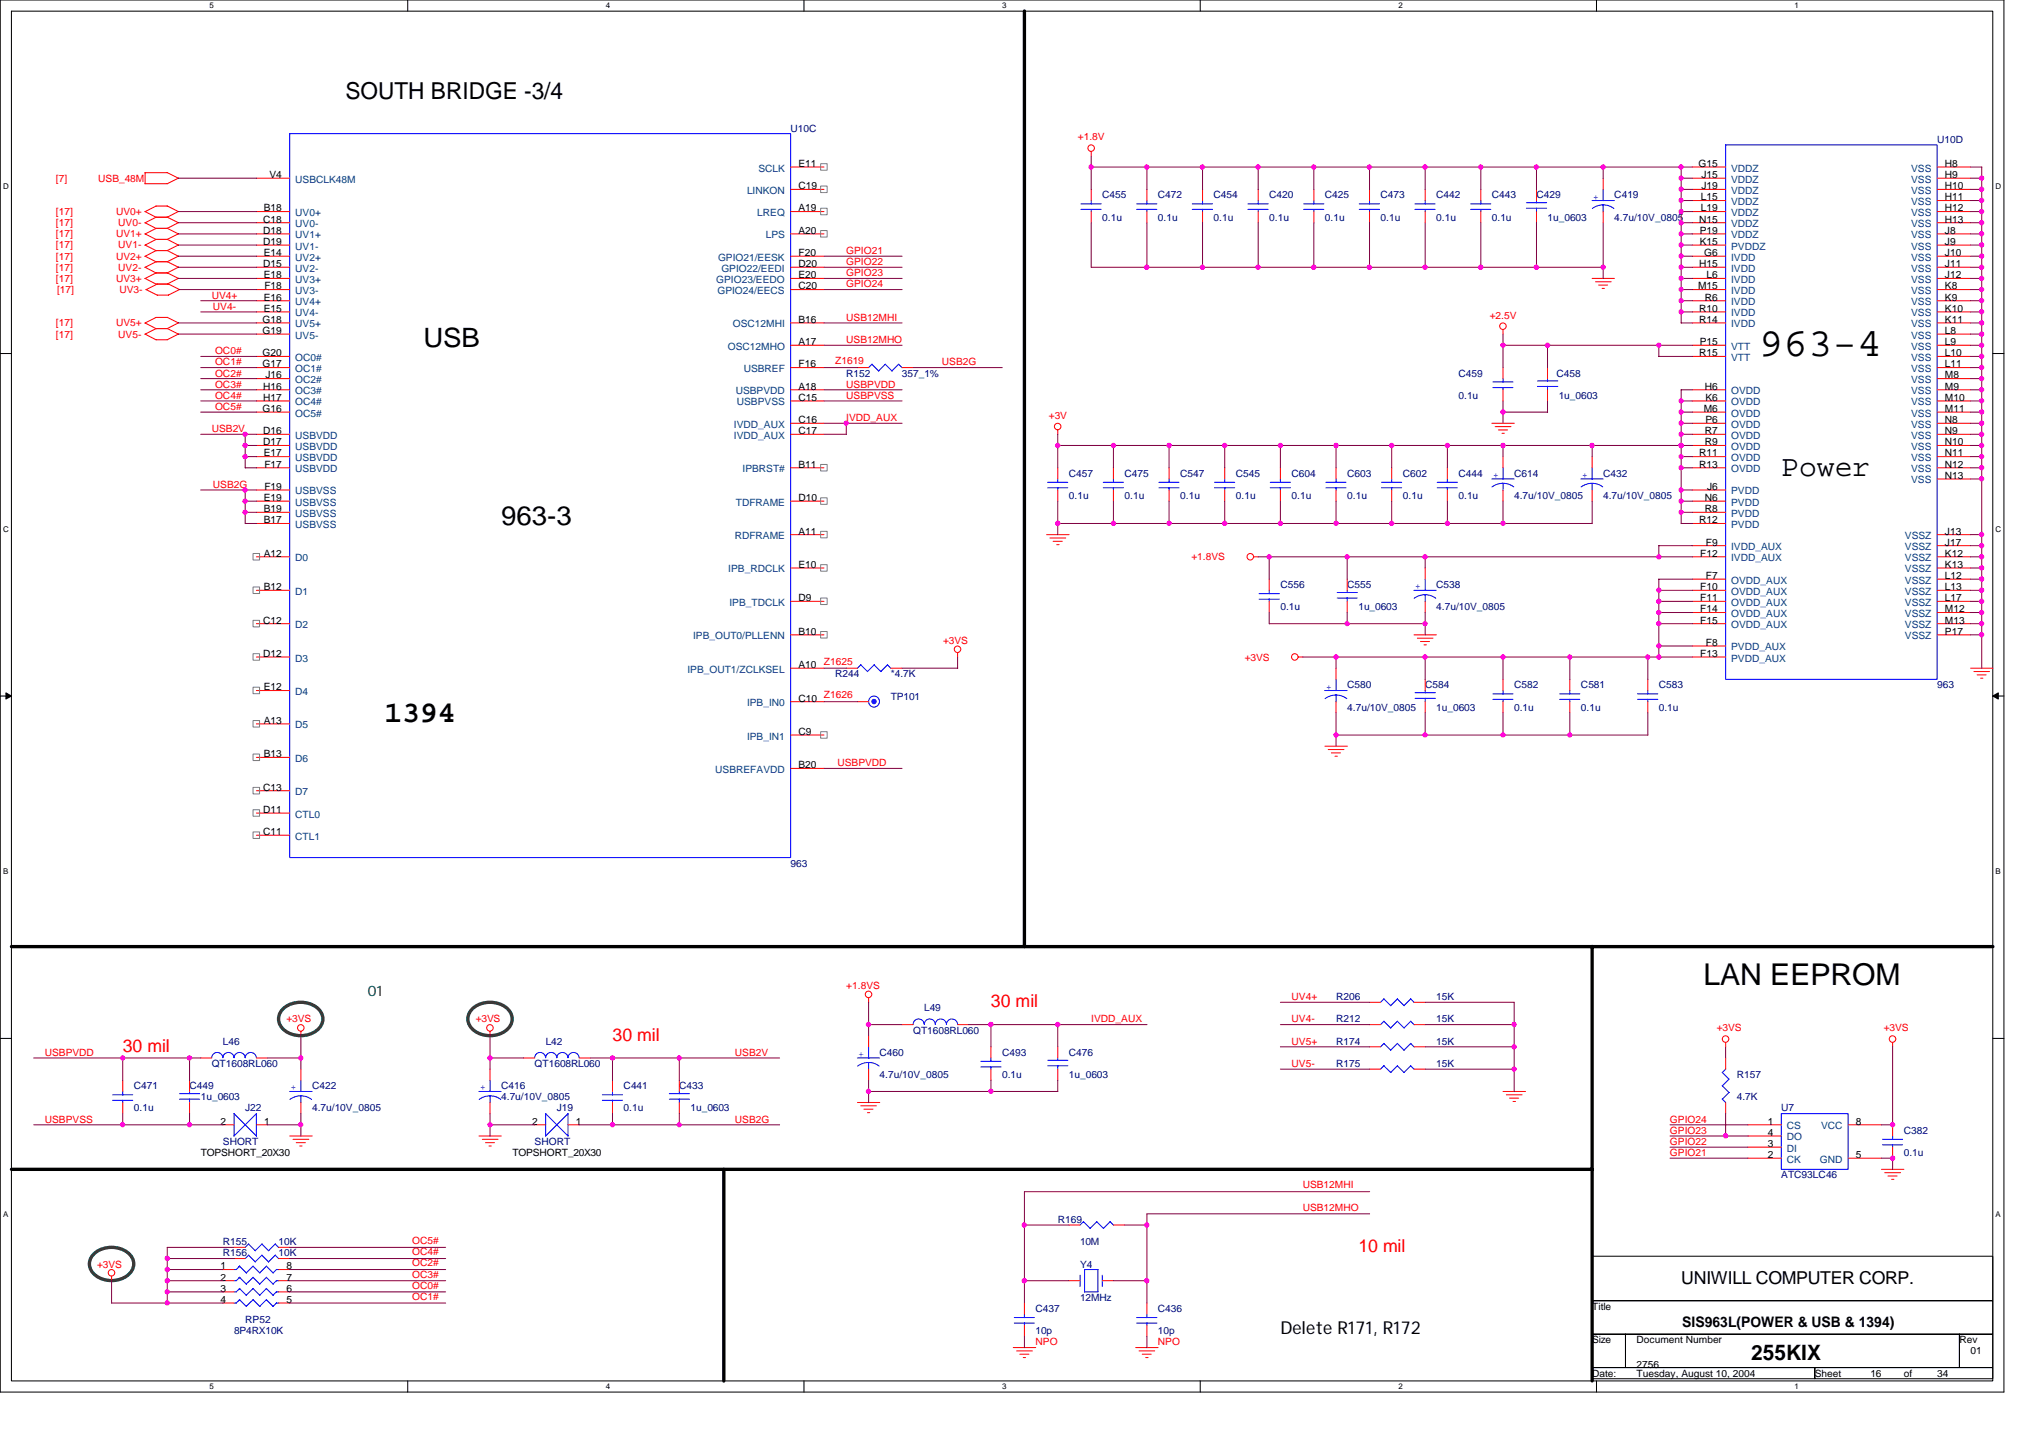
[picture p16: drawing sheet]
<svg xmlns="http://www.w3.org/2000/svg" width="297mm" height="210mm" viewBox="0 0 297 210" stroke-linecap="round" stroke-linejoin="round" font-family="sans-serif">
<defs><g id="words">
<text font-size="5.8" x="256.9" y="52">963-4</text>
<g font-size="4.4">
<text x="260.1" y="69.5">Power</text>
<text x="56.1" y="105.4">1394</text>
<text x="248.8" y="143.7">LAN EEPROM</text>
</g>
<g font-size="3.9">
<text x="61.8" y="50.6">USB</text>
<text x="73.2" y="76.6">963-3</text>
</g>
<text font-size="3.4" x="50.4" y="14.4">SOUTH BRIDGE -3/4</text>
<text font-size="3.1" x="255.8" y="198.6">255KIX</text>
<g font-size="2.6" fill="#f00">
<text x="144.7" y="147">30 mil</text>
<text x="17.9" y="153.5">30 mil</text>
<text x="89.4" y="151.9">30 mil</text>
<text x="198.4" y="182.8">10 mil</text>
</g>
<g font-size="2.6">
<text x="245.5" y="187.5">UNIWILL COMPUTER CORP.</text>
<text x="187" y="194.7">Delete R171, R172</text>
</g>
<text font-size="2.1" fill="#008000" x="53.7" y="145.4">01</text>
<text font-size="2.1" x="245.7" y="193.6">SIS963L(POWER &amp; USB &amp; 1394)</text>
<g font-size="1.5" fill="#000080">
<text x="115.5" y="19.2">U10C</text>
<text x="282.9" y="20.8">U10D</text>
<text x="161" y="29">C455</text>
<text x="169.1" y="29">C472</text>
<text x="177.2" y="29">C454</text>
<text x="185.4" y="29">C420</text>
<text x="193.5" y="29">C425</text>
<text x="201.6" y="29">C473</text>
<text x="209.7" y="29">C442</text>
<text x="217.9" y="29">C443</text>
<text x="224.4" y="29">C429</text>
<text x="235.8" y="29">C419</text>
<text x="161" y="32.2">0.1u</text>
<text x="169.1" y="32.2">0.1u</text>
<text x="177.2" y="32.2">0.1u</text>
<text x="185.4" y="32.2">0.1u</text>
<text x="193.5" y="32.2">0.1u</text>
<text x="201.6" y="32.2">0.1u</text>
<text x="209.7" y="32.2">0.1u</text>
<text x="217.9" y="32.2">0.1u</text>
<text x="226" y="32.2">1u_0603</text>
<text x="235.8" y="32.2">4.7u/10V_0805</text>
<text x="123.6" y="55">R152</text>
<text x="131.7" y="55">357_1%</text>
<text x="213" y="55">C459</text>
<text x="213" y="58.2">0.1u</text>
<text x="227.3" y="55">C458</text>
<text x="227.6" y="58.2">1u_0603</text>
<text x="156.1" y="69.6">C457</text>
<text x="164.2" y="69.6">C475</text>
<text x="172.4" y="69.6">C547</text>
<text x="180.5" y="69.6">C545</text>
<text x="188.6" y="69.6">C604</text>
<text x="196.7" y="69.6">C603</text>
<text x="204.9" y="69.6">C602</text>
<text x="213" y="69.6">C444</text>
<text x="221.1" y="69.6">C614</text>
<text x="234.1" y="69.6">C432</text>
<text x="156.1" y="72.8">0.1u</text>
<text x="164.2" y="72.8">0.1u</text>
<text x="172.4" y="72.8">0.1u</text>
<text x="180.5" y="72.8">0.1u</text>
<text x="188.6" y="72.8">0.1u</text>
<text x="196.7" y="72.8">0.1u</text>
<text x="204.9" y="72.8">0.1u</text>
<text x="213" y="72.8">0.1u</text>
<text x="221.1" y="72.8">4.7u/10V_0805</text>
<text x="234.1" y="72.8">4.7u/10V_0805</text>
<text x="187" y="85.9">C556</text>
<text x="187" y="89.1">0.1u</text>
<text x="196.7" y="85.9">C555</text>
<text x="198.4" y="89.1">1u_0603</text>
<text x="209.7" y="85.9">C538</text>
<text x="209.7" y="89.1">4.7u/10V_0805</text>
<text x="122" y="98.8">R244</text>
<text x="130.1" y="98.8">*4.7K</text>
<text x="196.7" y="100.5">C580</text>
<text x="208.1" y="100.5">C584</text>
<text x="221.1" y="100.5">C582</text>
<text x="230.9" y="100.5">C581</text>
<text x="242.2" y="100.5">C583</text>
<text x="282.9" y="100.5">963</text>
<text x="130.1" y="102.1">TP101</text>
<text x="196.7" y="103.7">4.7u/10V_0805</text>
<text x="209.7" y="103.7">1u_0603</text>
<text x="221.1" y="103.7">0.1u</text>
<text x="230.9" y="103.7">0.1u</text>
<text x="242.2" y="103.7">0.1u</text>
<text x="115.5" y="126.5">963</text>
<text x="135" y="147.6">L49</text>
<text x="195.1" y="146">R206</text>
<text x="195.1" y="149.2">R212</text>
<text x="209.7" y="146">15K</text>
<text x="209.7" y="149.2">15K</text>
<text x="30.9" y="155.7">QT1608RL060</text>
<text x="32.6" y="152.5">L46</text>
<text x="78.1" y="155.7">QT1608RL060</text>
<text x="79.7" y="152.5">L42</text>
<text x="128.5" y="154.1">C460</text>
<text x="133.3" y="150.9">QT1608RL060</text>
<text x="146.3" y="154.1">C493</text>
<text x="156.1" y="154.1">C476</text>
<text x="195.1" y="155.7">R175</text>
<text x="195.1" y="152.5">R174</text>
<text x="209.7" y="155.7">15K</text>
<text x="209.7" y="152.5">15K</text>
<text x="19.6" y="159">C471</text>
<text x="27.7" y="159">C449</text>
<text x="29.3" y="160.6">1u_0603</text>
<text x="45.6" y="159">C422</text>
<text x="73.2" y="159">C416</text>
<text x="73.2" y="160.6">4.7u/10V_0805</text>
<text x="91.1" y="159">C441</text>
<text x="99.2" y="159">C433</text>
<text x="128.5" y="157.4">4.7u/10V_0805</text>
<text x="146.3" y="157.4">0.1u</text>
<text x="156.1" y="157.4">1u_0603</text>
<text x="253.6" y="157.4">R157</text>
<text x="253.6" y="160.6">4.7K</text>
<text x="19.6" y="162.2">0.1u</text>
<text x="32.6" y="167.1">SHORT</text>
<text x="35.8" y="162.2">J22</text>
<text x="45.6" y="162.2">4.7u/10V_0805</text>
<text x="78.1" y="167.1">SHORT</text>
<text x="81.3" y="162.2">J19</text>
<text x="91.1" y="162.2">0.1u</text>
<text x="100.8" y="162.2">1u_0603</text>
<text x="260.1" y="162.2">U7</text>
<text x="278" y="165.5">C382</text>
<text x="260.1" y="172">ATC93LC46</text>
<text x="278" y="168.8">0.1u</text>
<text x="154.5" y="178.5">R169</text>
<text x="32.6" y="181.8">R155</text>
<text x="32.6" y="183.4">R156</text>
<text x="40.7" y="181.8">10K</text>
<text x="40.7" y="183.4">10K</text>
<text x="157.7" y="181.8">10M</text>
<text x="157.7" y="185">Y4</text>
<text x="151.2" y="191.5">C437</text>
<text x="157.7" y="189.9">12MHz</text>
<text x="169.1" y="191.5">C436</text>
<text x="34.2" y="194.8">8P4RX10K</text>
<text x="35.8" y="193.1">RP52</text>
<text x="151.2" y="194.8">10p</text>
<text x="169.1" y="194.8">10p</text>
</g>
<g font-size="1.5" fill="#f00">
<text x="157.4" y="20.5">+1.8V</text>
<text x="8.2" y="26.5">[7]</text>
<text x="14.3" y="26.5">USB_48M</text>
<text x="8.2" y="33">[17]</text>
<text x="8.2" y="31.4">[17]</text>
<text x="8.2" y="34.6">[17]</text>
<text x="17" y="31.4">UV0+</text>
<text x="17" y="34.6">UV1+</text>
<text x="17.3" y="33">UV0-</text>
<text x="8.2" y="39.5">[17]</text>
<text x="8.2" y="36.3">[17]</text>
<text x="8.2" y="41.1">[17]</text>
<text x="8.2" y="37.9">[17]</text>
<text x="17" y="41.1">UV3+</text>
<text x="17" y="37.9">UV2+</text>
<text x="17.3" y="39.5">UV2-</text>
<text x="17.3" y="36.3">UV1-</text>
<text x="123.6" y="40.3">GPIO23</text>
<text x="123.6" y="42">GPIO24</text>
<text x="123.6" y="38.7">GPIO22</text>
<text x="123.6" y="37.1">GPIO21</text>
<text x="8.2" y="47.6">[17]</text>
<text x="8.3" y="42.8">[17]</text>
<text x="17" y="47.6">UV5+</text>
<text x="17.4" y="42.8">UV3-</text>
<text x="30.9" y="43.6">UV4+</text>
<text x="31.1" y="45.2">UV4-</text>
<text x="123.6" y="46.8">USB12MHI</text>
<text x="217.5" y="46.5">+2.5V</text>
<text x="8.2" y="49.3">[17]</text>
<text x="17.3" y="49.3">UV5-</text>
<text x="31.4" y="53.3">OC1#</text>
<text x="31.4" y="51.7">OC0#</text>
<text x="122" y="53.2">Z1619</text>
<text x="123.6" y="50.1">USB12MHO</text>
<text x="137.6" y="53.3">USB2G</text>
<text x="31.4" y="59.8">OC5#</text>
<text x="31.4" y="55">OC2#</text>
<text x="31.4" y="56.6">OC3#</text>
<text x="31.4" y="58.2">OC4#</text>
<text x="123.6" y="58.2">USBPVSS</text>
<text x="123.6" y="56.6">USBPVDD</text>
<text x="30.9" y="63.1">USB2V</text>
<text x="123.6" y="61.5">IVDD_AUX</text>
<text x="153.2" y="61.1">+3V</text>
<text x="31.1" y="71.2">USB2G</text>
<text x="174" y="81.8">+1.8VS</text>
<text x="137.7" y="94">+3VS</text>
<text x="120.3" y="101.9">Z1626</text>
<text x="120.3" y="97.1">Z1625</text>
<text x="181.8" y="96.4">+3VS</text>
<text x="122.3" y="111.9">USBPVDD</text>
<text x="41.8" y="149.2">+3VS</text>
<text x="69.5" y="149.2">+3VS</text>
<text x="123.6" y="144.4">+1.8VS</text>
<text x="159.4" y="149.2">IVDD_AUX</text>
<text x="188.6" y="146">UV4+</text>
<text x="188.6" y="149.2">UV4-</text>
<text x="6.5" y="154.1">USBPVDD</text>
<text x="107.3" y="154.1">USB2V</text>
<text x="188.6" y="152.5">UV5+</text>
<text x="188.6" y="155.7">UV5-</text>
<text x="250.7" y="150.5">+3VS</text>
<text x="275.1" y="150.5">+3VS</text>
<text x="6.5" y="163.9">USBPVSS</text>
<text x="107.3" y="163.9">USB2G</text>
<text x="243.9" y="165.5">GPIO23</text>
<text x="243.9" y="163.9">GPIO24</text>
<text x="243.9" y="167.1">GPIO22</text>
<text x="190.2" y="173.5">USB12MHI</text>
<text x="243.9" y="168.8">GPIO21</text>
<text x="190.2" y="176.7">USB12MHO</text>
<text x="14.2" y="185">+3VS</text>
<text x="60.2" y="183.2">OC4#</text>
<text x="60.2" y="184.8">OC2#</text>
<text x="60.2" y="181.6">OC5#</text>
<text x="60.2" y="188.1">OC0#</text>
<text x="60.2" y="189.7">OC1#</text>
<text x="60.2" y="186.5">OC3#</text>
<text x="151.2" y="196.4">NPO</text>
<text x="169.1" y="196.4">NPO</text>
</g>
<g font-size="1.5">
<text x="39.3" y="26">V4</text>
<text x="116.6" y="24.4">E11</text>
<text x="116.6" y="27.6">C19</text>
<text x="248" y="24.4">G15</text>
<text x="248.4" y="29.3">L15</text>
<text x="248.5" y="26">J15</text>
<text x="248.5" y="27.6">J19</text>
<text x="284" y="24.4">H8</text>
<text x="284" y="26">H9</text>
<text x="284" y="27.6">H10</text>
<text x="284" y="29.3">H11</text>
<text x="38.4" y="32.5">C18</text>
<text x="38.4" y="34.1">D18</text>
<text x="38.4" y="35.8">D19</text>
<text x="38.5" y="30.9">B18</text>
<text x="116.6" y="30.9">A19</text>
<text x="116.6" y="34.1">A20</text>
<text x="248.1" y="32.5">N15</text>
<text x="248.2" y="35.8">K15</text>
<text x="248.2" y="34.1">P19</text>
<text x="248.4" y="30.9">L19</text>
<text x="284" y="30.9">H12</text>
<text x="284" y="32.5">H13</text>
<text x="284" y="34.1">J8</text>
<text x="284" y="35.8">J9</text>
<text x="38.4" y="39">D15</text>
<text x="38.5" y="37.4">E14</text>
<text x="38.5" y="40.6">E18</text>
<text x="116.6" y="37.4">F20</text>
<text x="116.6" y="39">D20</text>
<text x="116.6" y="40.6">E20</text>
<text x="248.1" y="39">H15</text>
<text x="248.9" y="37.4">G6</text>
<text x="249.2" y="40.6">L6</text>
<text x="284" y="37.4">J10</text>
<text x="284" y="39">J11</text>
<text x="284" y="40.6">J12</text>
<text x="38.4" y="47.1">G18</text>
<text x="38.5" y="43.9">E16</text>
<text x="38.5" y="45.5">E15</text>
<text x="38.6" y="42.2">F18</text>
<text x="116.6" y="42.2">C20</text>
<text x="116.6" y="47.1">B16</text>
<text x="248" y="42.2">M15</text>
<text x="248.1" y="45.5">R10</text>
<text x="248.1" y="47.1">R14</text>
<text x="249" y="43.9">R6</text>
<text x="284" y="42.2">K8</text>
<text x="284" y="43.9">K9</text>
<text x="284" y="45.5">K10</text>
<text x="284" y="47.1">K11</text>
<text x="38.4" y="48.7">G19</text>
<text x="38.4" y="52">G20</text>
<text x="38.4" y="53.6">G17</text>
<text x="116.6" y="50.4">A17</text>
<text x="116.6" y="53.6">F16</text>
<text x="248.1" y="52">R15</text>
<text x="248.2" y="50.4">P15</text>
<text x="284" y="48.7">L8</text>
<text x="284" y="50.4">L9</text>
<text x="284" y="52">L10</text>
<text x="284" y="53.6">L11</text>
<text x="38.4" y="56.9">H16</text>
<text x="38.4" y="58.5">H17</text>
<text x="38.8" y="55.2">J16</text>
<text x="116.6" y="56.9">A18</text>
<text x="116.6" y="58.5">C15</text>
<text x="249" y="56.9">H6</text>
<text x="249" y="58.5">K6</text>
<text x="284" y="55.2">M8</text>
<text x="284" y="56.9">M9</text>
<text x="284" y="58.5">M10</text>
<text x="38.4" y="60.1">G16</text>
<text x="38.4" y="63.4">D16</text>
<text x="38.4" y="65">D17</text>
<text x="116.6" y="61.8">C16</text>
<text x="116.6" y="63.4">C17</text>
<text x="248.8" y="60.1">M6</text>
<text x="249" y="63.4">R7</text>
<text x="249" y="65">R9</text>
<text x="249" y="61.8">P6</text>
<text x="284" y="60.1">M11</text>
<text x="284" y="61.8">N8</text>
<text x="284" y="63.4">N9</text>
<text x="284" y="65">N10</text>
<text x="38.5" y="66.6">E17</text>
<text x="38.6" y="68.3">F17</text>
<text x="38.6" y="71.5">F19</text>
<text x="116.6" y="68.3">B11</text>
<text x="248.1" y="66.6">R11</text>
<text x="248.1" y="68.3">R13</text>
<text x="249.3" y="71.5">J6</text>
<text x="284" y="66.6">N11</text>
<text x="284" y="68.3">N12</text>
<text x="284" y="69.9">N13</text>
<text x="38.5" y="73.1">E19</text>
<text x="38.5" y="74.8">B19</text>
<text x="38.5" y="76.4">B17</text>
<text x="116.6" y="73.1">D10</text>
<text x="248.1" y="76.4">R12</text>
<text x="249" y="73.1">N6</text>
<text x="249" y="74.8">R8</text>
<text x="38.5" y="81.3">A12</text>
<text x="116.6" y="78">A11</text>
<text x="116.6" y="82.9">E10</text>
<text x="248.3" y="81.3">F12</text>
<text x="249.1" y="79.6">F9</text>
<text x="284" y="79.6">J17</text>
<text x="284" y="78">J13</text>
<text x="284" y="81.3">K12</text>
<text x="284" y="82.9">K13</text>
<text x="38.5" y="86.1">B12</text>
<text x="116.6" y="87.8">D9</text>
<text x="248.3" y="86.1">F10</text>
<text x="248.3" y="87.8">F11</text>
<text x="248.3" y="89.4">F14</text>
<text x="249.1" y="84.5">F7</text>
<text x="284" y="87.8">L17</text>
<text x="284" y="84.5">L12</text>
<text x="284" y="86.1">L13</text>
<text x="284" y="89.4">M12</text>
<text x="38.4" y="91">C12</text>
<text x="38.4" y="95.9">D12</text>
<text x="116.6" y="92.6">B10</text>
<text x="248.3" y="91">F15</text>
<text x="248.3" y="95.9">F13</text>
<text x="249.1" y="94.3">F8</text>
<text x="284" y="92.6">P17</text>
<text x="284" y="91">M13</text>
<text x="38.5" y="100.8">E12</text>
<text x="116.6" y="97.5">A10</text>
<text x="38.5" y="105.6">A13</text>
<text x="116.6" y="107.3">C9</text>
<text x="116.6" y="102.4">C10</text>
<text x="38.5" y="110.5">B13</text>
<text x="116.6" y="112.1">B20</text>
<text x="38.4" y="118.7">D11</text>
<text x="38.4" y="115.4">C13</text>
<text x="38.4" y="121.9">C11</text>
<text x="32.2" y="164.2">2</text>
<text x="38.6" y="164.2">1</text>
<text x="77.7" y="164.2">2</text>
<text x="84.1" y="164.2">1</text>
<text x="258.2" y="167.4">3</text>
<text x="258.2" y="164.2">1</text>
<text x="258.2" y="165.8">4</text>
<text x="271" y="164.2">8</text>
<text x="29.3" y="168.8">TOPSHORT_20X30</text>
<text x="74.8" y="168.8">TOPSHORT_20X30</text>
<text x="258.2" y="169">2</text>
<text x="271" y="169">5</text>
<text x="32.2" y="185.3">1</text>
<text x="41.8" y="185.3">8</text>
<text x="32.2" y="186.9">2</text>
<text x="32.2" y="188.6">3</text>
<text x="32.2" y="190.2">4</text>
<text x="41.8" y="190.2">5</text>
<text x="41.8" y="188.6">6</text>
<text x="41.8" y="186.9">7</text>
<text x="232.5" y="191.2">Title</text>
<text x="232.5" y="196.1">Size</text>
<text x="239" y="196.1">Document Number</text>
<text x="286.1" y="196.1">Rev</text>
<text x="287.8" y="197.7">01</text>
<text x="232.5" y="200.9">Date:</text>
<text x="239" y="199.6">2756</text>
<text x="239" y="200.9">Tuesday, August 10, 2004</text>
<text x="265" y="200.9">Sheet</text>
<text x="273.2" y="200.9">16</text>
<text x="278" y="200.9">of</text>
<text x="282.9" y="200.9">34</text>
</g>
<g font-size="1.5" fill="#004080">
<text x="43.1" y="26.7">USBCLK48M</text>
<text x="109.1" y="28.3">LINKON</text>
<text x="110.8" y="25">SCLK</text>
<text x="252.8" y="25">VDDZ</text>
<text x="252.8" y="26.7">VDDZ</text>
<text x="252.8" y="29.9">VDDZ</text>
<text x="252.8" y="28.3">VDDZ</text>
<text x="279.1" y="25">VSS</text>
<text x="279.1" y="26.7">VSS</text>
<text x="279.1" y="28.3">VSS</text>
<text x="279.1" y="29.9">VSS</text>
<text x="43.1" y="31.5">UV0+</text>
<text x="43.1" y="33.2">UV0-</text>
<text x="43.1" y="34.8">UV1+</text>
<text x="110.6" y="31.5">LREQ</text>
<text x="111.8" y="34.8">LPS</text>
<text x="252.8" y="33.2">VDDZ</text>
<text x="252.8" y="31.5">VDDZ</text>
<text x="252.8" y="34.8">VDDZ</text>
<text x="279.1" y="31.5">VSS</text>
<text x="279.1" y="33.2">VSS</text>
<text x="279.1" y="34.8">VSS</text>
<text x="43.1" y="36.4">UV1-</text>
<text x="43.1" y="38.1">UV2+</text>
<text x="43.1" y="39.7">UV2-</text>
<text x="43.1" y="41.3">UV3+</text>
<text x="104.6" y="41.3">GPIO23/EEDO</text>
<text x="104.9" y="38.1">GPIO21/EESK</text>
<text x="105.3" y="39.7">GPIO22/EEDI</text>
<text x="252.8" y="36.4">PVDDZ</text>
<text x="252.8" y="38.1">IVDD</text>
<text x="252.8" y="39.7">IVDD</text>
<text x="252.8" y="41.3">IVDD</text>
<text x="279.1" y="36.4">VSS</text>
<text x="279.1" y="38.1">VSS</text>
<text x="279.1" y="39.7">VSS</text>
<text x="279.1" y="41.3">VSS</text>
<text x="43.1" y="42.9">UV3-</text>
<text x="43.1" y="44.6">UV4+</text>
<text x="43.1" y="46.2">UV4-</text>
<text x="43.1" y="47.8">UV5+</text>
<text x="104.8" y="42.9">GPIO24/EECS</text>
<text x="107" y="47.8">OSC12MHI</text>
<text x="252.8" y="42.9">IVDD</text>
<text x="252.8" y="44.6">IVDD</text>
<text x="252.8" y="46.2">IVDD</text>
<text x="252.8" y="47.8">IVDD</text>
<text x="279.1" y="42.9">VSS</text>
<text x="279.1" y="44.6">VSS</text>
<text x="279.1" y="46.2">VSS</text>
<text x="279.1" y="47.8">VSS</text>
<text x="43.1" y="49.4">UV5-</text>
<text x="43.1" y="52.7">OC0#</text>
<text x="106.3" y="51.1">OSC12MHO</text>
<text x="252.8" y="51.1">VTT</text>
<text x="252.8" y="52.7">VTT</text>
<text x="279.1" y="49.4">VSS</text>
<text x="279.1" y="51.1">VSS</text>
<text x="279.1" y="52.7">VSS</text>
<text x="43.1" y="54.3">OC1#</text>
<text x="43.1" y="55.9">OC2#</text>
<text x="43.1" y="57.6">OC3#</text>
<text x="43.1" y="59.2">OC4#</text>
<text x="107.4" y="57.6">USBPVDD</text>
<text x="107.6" y="59.2">USBPVSS</text>
<text x="108.6" y="54.3">USBREF</text>
<text x="252.8" y="57.6">OVDD</text>
<text x="252.8" y="59.2">OVDD</text>
<text x="279.1" y="54.3">VSS</text>
<text x="279.1" y="55.9">VSS</text>
<text x="279.1" y="57.5">VSS</text>
<text x="279.1" y="59.2">VSS</text>
<text x="43.1" y="60.8">OC5#</text>
<text x="43.1" y="64">USBVDD</text>
<text x="43.1" y="65.7">USBVDD</text>
<text x="107.2" y="62.4">IVDD_AUX</text>
<text x="107.2" y="64">IVDD_AUX</text>
<text x="252.8" y="60.8">OVDD</text>
<text x="252.8" y="62.4">OVDD</text>
<text x="252.8" y="64">OVDD</text>
<text x="252.8" y="65.7">OVDD</text>
<text x="279.1" y="60.8">VSS</text>
<text x="279.1" y="62.4">VSS</text>
<text x="279.1" y="64">VSS</text>
<text x="279.1" y="65.7">VSS</text>
<text x="43.1" y="67.3">USBVDD</text>
<text x="43.1" y="68.9">USBVDD</text>
<text x="108.4" y="68.9">IPBRST#</text>
<text x="252.8" y="67.3">OVDD</text>
<text x="252.8" y="68.9">OVDD</text>
<text x="279.1" y="67.3">VSS</text>
<text x="279.1" y="68.9">VSS</text>
<text x="279.1" y="70.6">VSS</text>
<text x="43.1" y="72.2">USBVSS</text>
<text x="43.1" y="73.8">USBVSS</text>
<text x="43.1" y="75.4">USBVSS</text>
<text x="43.1" y="77.1">USBVSS</text>
<text x="107.5" y="73.8">TDFRAME</text>
<text x="252.8" y="72.2">PVDD</text>
<text x="252.8" y="73.8">PVDD</text>
<text x="252.8" y="75.4">PVDD</text>
<text x="252.8" y="77.1">PVDD</text>
<text x="43.1" y="81.9">D0</text>
<text x="106.4" y="83.6">IPB_RDCLK</text>
<text x="107.3" y="78.7">RDFRAME</text>
<text x="252.8" y="80.3">IVDD_AUX</text>
<text x="252.8" y="81.9">IVDD_AUX</text>
<text x="278.2" y="80.3">VSSZ</text>
<text x="278.2" y="78.7">VSSZ</text>
<text x="278.2" y="81.9">VSSZ</text>
<text x="278.2" y="83.6">VSSZ</text>
<text x="43.1" y="86.8">D1</text>
<text x="106.5" y="88.4">IPB_TDCLK</text>
<text x="252.8" y="85.2">OVDD_AUX</text>
<text x="252.8" y="86.8">OVDD_AUX</text>
<text x="252.8" y="88.4">OVDD_AUX</text>
<text x="278.2" y="88.4">VSSZ</text>
<text x="278.2" y="85.2">VSSZ</text>
<text x="278.2" y="86.8">VSSZ</text>
<text x="43.1" y="91.7">D2</text>
<text x="101.2" y="93.3">IPB_OUT0/PLLENN</text>
<text x="252.8" y="90.1">OVDD_AUX</text>
<text x="252.8" y="91.7">OVDD_AUX</text>
<text x="252.8" y="95">PVDD_AUX</text>
<text x="278.2" y="93.3">VSSZ</text>
<text x="278.2" y="90.1">VSSZ</text>
<text x="278.2" y="91.7">VSSZ</text>
<text x="43.1" y="96.6">D3</text>
<text x="43.1" y="101.5">D4</text>
<text x="100.4" y="98.2">IPB_OUT1/ZCLKSEL</text>
<text x="252.8" y="96.6">PVDD_AUX</text>
<text x="43.1" y="106.3">D5</text>
<text x="109.1" y="107.9">IPB_IN1</text>
<text x="109.1" y="103.1">IPB_IN0</text>
<text x="43.1" y="111.2">D6</text>
<text x="104.5" y="112.8">USBREFAVDD</text>
<text x="43.1" y="119.3">CTL0</text>
<text x="43.1" y="116.1">D7</text>
<text x="43.1" y="122.6">CTL1</text>
<text x="260.9" y="164.8">CS</text>
<text x="260.9" y="166.5">DO</text>
<text x="265.9" y="164.8">VCC</text>
<text x="260.9" y="168.1">DI</text>
<text x="260.9" y="169.7">CK</text>
<text x="265.8" y="169.7">GND</text>
</g>
<g font-size="1.5" fill="#00f">
<text x="232.7" y="29.1">+</text>
<text x="218" y="69.8">+</text>
<text x="231" y="69.8">+</text>
<text x="206.6" y="86">+</text>
<text x="193.7" y="100.6">+</text>
<text x="125.4" y="154.3">+</text>
<text x="42.5" y="159.2">+</text>
<text x="70.1" y="159.2">+</text>
</g>
<g font-size="1.2">
<text x="30.6" y="1.2">5</text>
<text x="88.5" y="1.2">4</text>
<text x="146.3" y="1.2">3</text>
<text x="204.2" y="1.2">2</text>
<text x="262.1" y="1.2">1</text>
<text x=".5" y="27.6">D</text>
<text x="291.4" y="27.6">D</text>
<text x=".5" y="77.6">C</text>
<text x="291.4" y="77.6">C</text>
<text x=".5" y="127.6">B</text>
<text x="291.4" y="127.6">B</text>
<text x=".5" y="177.6">A</text>
<text x="291.4" y="177.6">A</text>
<text x="30.6" y="202.8">5</text>
<text x="88.5" y="202.8">4</text>
<text x="146.3" y="202.8">3</text>
<text x="204.2" y="202.8">2</text>
<text x="262.1" y="202.8">1</text>
</g>
</g></defs>
<path d="M0 0h292.6v203.2h-292.6zM1.7 1.6h289.3v200h-289.3z" fill="none" stroke="#000" stroke-width=".15"/>
<g fill="#fff">
<path d="M30.6 .2h.6v1.3h-.6z"/>
<path d="M30.6 201.8h.6v1.3h-.6z"/>
</g>
<path d="M59.5 0v1.6M59.5 201.6v1.6" fill="none" stroke="#000" stroke-width=".15"/>
<g fill="#fff">
<path d="M88.5 .2h.6v1.3h-.6z"/>
<path d="M88.5 201.8h.6v1.3h-.6z"/>
</g>
<path d="M117.4 0v1.6M117.4 201.6v1.6" fill="none" stroke="#000" stroke-width=".15"/>
<g fill="#fff">
<path d="M146.3 .2h.7v1.3h-.7z"/>
<path d="M146.3 201.8h.7v1.3h-.7z"/>
</g>
<path d="M175.3 0v1.6M175.3 201.6v1.6" fill="none" stroke="#000" stroke-width=".15"/>
<g fill="#fff">
<path d="M204.2 .2h.6v1.3h-.6z"/>
<path d="M204.2 201.8h.6v1.3h-.6z"/>
</g>
<path d="M233.1 0v1.6M233.1 201.6v1.6" fill="none" stroke="#000" stroke-width=".15"/>
<g fill="#fff">
<path d="M262.1 .2h.6v1.3h-.6z"/>
<path d="M262.1 201.8h.6v1.3h-.6z"/>
<path d="M.5 26.6h.8v1.3h-.8z"/>
<path d="M291.4 26.6h.9v1.3h-.9z"/>
<path d="M.5 76.6h.8v1.3h-.8z"/>
<path d="M291.4 76.6h.9v1.3h-.9z"/>
</g>
<path d="M0 51.6h1.7M291 51.6h1.6" fill="none" stroke="#000" stroke-width=".15"/>
<g fill="#fff">
<path d="M.5 126.6h.7v1.3h-.7z"/>
<path d="M291.4 126.6h.8v1.3h-.8z"/>
</g>
<path d="M0 101.6h1.7M291 101.6h1.6" fill="none" stroke="#000" stroke-width=".15"/>
<path d="M.9 101.1l.8 .5-.8 .4zM291 101.6l.8-.5v.9z" fill="#000" stroke="#000" stroke-width=".15"/>
<g fill="#fff">
<path d="M.5 176.6h.7v1.2h-.7z"/>
<path d="M291.4 176.6h.8v1.2h-.8z"/>
</g>
<path d="M0 151.6h1.7M291 151.6h1.6M232.5 183.4h58.5v6.5h-58.5zM232.5 189.9h58.5v4.9h-58.5zM232.5 194.8h4.9v4.8h-4.9zM232.5 199.6h32.5v1.7h-32.5zM237.4 194.8h48.7v4.8h-48.7zM265 199.6h26v1.7h-26zM286.1 194.8h4.9v4.8h-4.9z" fill="none" stroke="#000" stroke-width=".15"/>
<path d="M149.6 1.6v136.6M1.7 138.2h289.3M232.5 138.2v63.4M1.7 170.7h230.8M105.7 170.7v30.9" fill="none" stroke="#000" stroke-width=".49"/>
<path d="M41.4 147.2a3.9 3.9 0 0 1 5.4 .5 2.06 2.06 0 0 1-.9 2.9 3.8 3.8 0 0 1-4.9-.8 1.96 1.96 0 0 1 .4-2.6zM69 147.2a3.9 3.9 0 0 1 5.5 .5 2.06 2.06 0 0 1-.9 2.9 3.8 3.8 0 0 1-4.9-.8 1.96 1.96 0 0 1 .3-2.6zM13.8 183a3.9 3.9 0 0 1 5.4 .4 2.05 2.05 0 0 1-.9 3 3.8 3.8 0 0 1-4.9-.8 1.94 1.94 0 0 1 .4-2.6z" fill="none" stroke="#008000" stroke-width=".49"/>
<g fill="none" stroke="#f00" stroke-width=".15">
<path d="M21.2 37.4l1.6 .8M21.2 34.1l1.6 .9M24.4 25.2l1.7 .8M24.4 39.8l1.7 .8-1.7 .9M24.4 36.6l1.7 .8-1.7 .8M24.4 38.2l1.7 .8M24.4 30.1l1.7 .8M24.4 33.3l1.7 .8-1.7 .8M24.4 34.9l1.7 .9M24.4 31.7l1.7 .8M24.4 25.2h-3.2v1.6h3.2M24.4 30.1h-1.6l-1.6 .8 1.6 .8"/>
<path d="M24.4 39.8h-1.6l-1.6 .9M24.4 36.6h-1.6l-1.6 .8M24.4 38.2h-1.6l-1.6 .8 1.6 .9M24.4 31.7h-1.6l-1.6 .8 1.6 .9M24.4 33.3h-1.6l-1.6 .9M24.4 34.9h-1.6l-1.6 .9 1.6 .8M26.1 26l-1.7 .8M26.1 39l-1.7 .8M26.1 30.9l-1.7 .8M26.1 35.8l-1.7 .8M26.1 32.5l-1.7 .8M37.4 26h4.9"/>
<path d="M37.4 32.5h4.9M37.4 35.8h4.9M37.4 37.4h4.9M37.4 39h4.9M37.4 30.9h4.9M37.4 34.1h4.9M115.5 24.4h4.8M115.5 37.4h4.8M115.5 39h4.8M115.5 27.6h4.8M115.5 30.9h4.8M115.5 34.1h4.8"/>
<path d="M159.4 22.1v.7M159.4 27.6v1.7M159.4 30.9v1.6M167.5 27.6v1.7M167.5 30.9v1.6M175.6 27.6v1.7M175.6 30.9v1.6M183.7 27.6v1.7M183.7 30.9v1.6M191.9 27.6v1.7M191.9 30.9v1.6M200 27.6v1.7"/>
<path d="M200 30.9v1.6M208.1 27.6v1.7M208.1 30.9v1.6M216.3 27.6v1.7M216.3 30.9v1.6M224.4 27.6v1.7M224.4 30.9v1.6M234.1 26v1.6M234.1 30.9v1.6M247.1 24.4h4.9M247.1 26h4.9M247.1 29.3h4.9"/>
<path d="M247.1 32.5h4.9M247.1 35.8h4.9M247.1 37.4h4.9M247.1 39h4.9M247.1 27.6h4.9M247.1 30.9h4.9M247.1 34.1h4.9M282.9 24.4h4.9M282.9 26h4.9M282.9 29.3h4.9M282.9 32.5h4.9M282.9 35.8h4.9"/>
<path d="M282.9 37.4h4.9M282.9 39h4.9M282.9 27.6h4.9M282.9 30.9h4.9M282.9 34.1h4.9M21.2 40.6l1.6 .9M21.2 47.1l1.6 .9M22.8 41.5h1.8M22.8 49.6h1.6M23 41.5l-1.7 .8 1.7 .8M24.4 47.9l1.7 .9M24.4 46.3l1.7 .8-1.7 .9"/>
<path d="M24.4 46.3h-1.6l-1.6 .9M24.4 48h-1.6l-1.6 .8 1.6 .8M24.6 41.4l1.6 .9M26.1 48.7l-1.7 .9M26.2 42.2l-1.6 .9h-1.6M37.4 40.6h4.9M37.4 42.3h4.9M37.4 43.9h4.9M37.4 45.5h4.9M37.4 47.1h4.9M37.4 52h4.9M37.4 56.9h4.9"/>
<path d="M37.4 58.5h4.9M37.4 48.8h4.9M37.4 53.7h4.9M37.4 55.3h4.9M115.5 40.6h4.8M115.5 42.3h4.8M115.5 47.1h4.8M115.5 50.4h4.8M115.5 56.9h4.8M115.5 58.5h4.8M115.5 53.7h4.8M125.2 53.7h1.6"/>
<path d="M131.7 53.7h1.6M219.5 48.1v.7M219.5 53.7v1.6M219.5 56.9v1.6M226 53.7v1.6M226 56.9v1.6M232.5 40.6h3.3M233 41.1h2.3M233.5 41.6h1.3M234 42.1h.3M247.1 40.6h4.9M247.1 42.3h4.9"/>
<path d="M247.1 43.9h4.9M247.1 45.5h4.9M247.1 47.1h4.9M247.1 50.4h4.9M247.1 52h4.9M247.1 56.9h4.9M247.1 58.5h4.9M282.9 40.6h4.9M282.9 42.3h4.9M282.9 43.9h4.9M282.9 45.5h4.9M282.9 47.1h4.9"/>
<path d="M282.9 50.4h4.9M282.9 52h4.9M282.9 56.9h4.9M282.9 58.5h4.9M282.9 48.8h4.9M282.9 53.7h4.9M282.9 55.3h4.9M37.4 60.2h4.9M37.4 63.4h4.9M37.4 65h4.9M37.4 66.7h4.9M37.4 68.3h4.9"/>
<path d="M37.4 71.5h4.9M37.4 73.2h4.9M37.4 74.8h4.9M37.4 76.4h4.9M115.5 61.8h4.8M115.5 78h4.8M115.5 63.4h4.8M115.5 68.3h4.8M115.5 73.2h4.8M152.8 78h3.3M153.3 78.5h2.3M153.8 79h1.3"/>
<path d="M154.3 79.5h.4M154.5 62.8v.6M154.5 68.3v1.6M154.5 71.5v1.7M162.6 68.3v1.6M162.6 71.5v1.7M170.7 68.3v1.6M170.7 71.5v1.7M178.9 68.3v1.6M178.9 71.5v1.7M187 68.3v1.6M187 71.5v1.7"/>
<path d="M195.1 68.3v1.6M195.1 71.5v1.7M203.2 68.3v1.6M203.2 71.5v1.7M211.4 68.3v1.6M211.4 71.5v1.7M217.9 61.8h3.2M218.4 62.3h2.3M218.8 62.8h1.4M219.3 63.2h.4M219.5 66.7v1.6M219.5 71.5v1.7"/>
<path d="M232.5 66.7v1.6M232.5 71.5v1.7M247.1 61.8h4.9M247.1 79.7h4.9M247.1 60.2h4.9M247.1 63.4h4.9M247.1 65h4.9M247.1 66.7h4.9M247.1 68.3h4.9M247.1 71.5h4.9M247.1 73.2h4.9M247.1 74.8h4.9"/>
<path d="M247.1 76.4h4.9M282.9 61.8h4.9M282.9 78h4.9M282.9 79.7h4.9M282.9 60.2h4.9M282.9 63.4h4.9M282.9 65h4.9M282.9 66.7h4.9M282.9 68.3h4.9M282.9 69.9h4.9M37.4 81.3h4.9M37.4 95.9h4.9"/>
<path d="M37.4 86.2h4.9M37.4 91h4.9M115.5 97.5h4.8M115.5 92.7h4.8M115.5 87.8h4.8M115.5 82.9h4.8M123.6 97.5h1.6M130.1 97.5h1.6M139.8 95.3v.6M183.1 81.3h.7M185.4 84.5v1.7M185.4 87.8v1.6"/>
<path d="M189.6 95.9h.7M195.1 97.5v1.7M196.7 84.5v1.7M196.7 87.8v1.6M206.5 92.7h3.3M207 93.2h2.3M207.5 93.6h1.3M208 94.1h.3M208.1 82.9v1.6M208.1 87.8v1.6M208.1 99.2v1.6M219.5 99.2v1.6"/>
<path d="M229.3 99.2v1.6M240.6 99.2v1.6M247.1 81.3h4.9M247.1 95.9h4.9M247.1 87.8h4.9M247.1 84.5h4.9M247.1 86.2h4.9M247.1 89.4h4.9M247.1 91h4.9M247.1 94.3h4.9M282.9 81.3h4.9M282.9 92.7h4.9"/>
<path d="M282.9 87.8h4.9M282.9 84.5h4.9M282.9 86.2h4.9M282.9 89.4h4.9M282.9 91h4.9M282.9 82.9h4.9M287.8 97.5h3.2M288.3 98h2.3M288.7 98.5h1.3M289.2 99h.4M37.4 100.8h4.9M37.4 118.7h4.9"/>
<path d="M37.4 115.4h4.9M37.4 110.6h4.9M37.4 105.7h4.9M115.5 112.2h4.8M115.5 107.3h4.8M115.5 102.4h4.8M125.2 102.4h1.6M193.5 108.9h3.3M194 109.4h2.3M194.4 109.9h1.4M195 110.4h.3M195.1 102.4v1.6"/>
<path d="M208.1 102.4v1.6M219.5 102.4v1.6M229.3 102.4v1.6M240.6 102.4v1.6M37.4 121.9h4.9M17.9 157.7v1.6M27.7 157.7v1.6M29.3 154.4h1.6M37.4 154.4h1.6M43.9 150.5v.7M43.9 156.1v1.6M71.6 150.5v.7"/>
<path d="M71.6 156.1v1.6M76.5 154.4h1.6M84.6 154.4h1.6M89.4 157.7v1.6M99.2 157.7v1.6M126.8 145.6v.7M126.8 151.2v1.6M126.8 156.1v1.6M131.7 149.6h1.6M139.8 149.6h1.7M144.7 152.8v1.6M144.7 156.1v1.6"/>
<path d="M154.5 152.8v1.6M154.5 156.1v1.6M200 146.3h1.6M200 149.6h1.6M200 156.1h1.6M200 152.8h1.6M206.5 146.3h1.6M206.5 149.6h1.6M206.5 156.1h1.6M206.5 152.8h1.6M219.5 159.3h3.3M220 159.8h2.3"/>
<path d="M252 152.2v.6M252 154.4v1.7M276.4 152.2v.6M17.9 160.9v1.7M27.7 160.9v1.7M32.6 164.2h1.6M37.4 164.2h1.6M42.3 165.8h3.3M42.8 166.3h2.3M43.3 166.8h1.3M43.8 167.3h.3M43.9 160.9v1.7"/>
<path d="M70 165.8h3.2M70.4 166.3h2.3M70.9 166.8h1.3M71.4 167.3h.4M71.6 160.9v1.7M78.1 164.2h1.6M82.9 164.2h1.7M89.4 160.9v1.7M99.2 160.9v1.7M125.2 160.9h3.3M125.7 161.4h2.3M126.2 161.9h1.3"/>
<path d="M126.7 162.4h.3M156.1 178.8h1.6M162.6 178.8h1.6M220.4 160.3h1.4M221 160.8h.3M252 160.9v1.7M255.3 165.8h4.8M255.3 167.4h4.8M255.3 169.1h4.8M255.3 164.2h4.8M269.9 169.1h4.9M269.9 164.2h4.9"/>
<path d="M274.8 170.7h3.2M275.2 171.2h2.4M275.7 171.7h1.3M276.2 172.1h.4M276.4 164.2v1.6M276.4 167.4v1.7M16.3 186.3v.7M32.6 185.3h1.6M32.6 186.9h1.6M32.6 188.6h1.6M32.6 190.2h1.6M34.2 182.1h1.6"/>
<path d="M34.2 183.7h1.6M40.7 185.3h1.6M40.7 186.9h1.6M40.7 188.6h1.6M40.7 190.2h1.6M40.7 182.1h1.6M40.7 183.7h1.6M148 196.7h3.3M148.5 197.2h2.3M148.9 197.7h1.4M149.4 198.2h.4M149.6 190.2v1.6"/>
<path d="M149.6 193.4v1.7M156.1 186.9h1.6M161 186.9h1.6M165.9 196.7h3.2M166.3 197.2h2.3M166.8 197.7h1.3M167.3 198.2h.4M167.5 190.2v1.6M167.5 193.4v1.7"/>
<circle cx="159.3" cy="21.6" r=".48"/>
<circle cx="219.5" cy="47.6" r=".48"/>
<circle cx="154.5" cy="62.3" r=".48"/>
<circle cx="139.8" cy="94.8" r=".48"/>
<circle cx="182.6" cy="81.3" r=".48"/>
<circle cx="189.1" cy="95.9" r=".48"/>
<circle cx="43.9" cy="150" r=".48"/>
<circle cx="71.6" cy="150" r=".48"/>
<circle cx="126.8" cy="145.1" r=".48"/>
<circle cx="252" cy="151.7" r=".48"/>
<circle cx="276.4" cy="151.7" r=".48"/>
<circle cx="16.3" cy="185.8" r=".48"/>
</g>
<g fill="none" stroke="#00f" stroke-width=".15">
<path d="M42.3 19.5h73.2v105.7h-73.2zM157.9 29.8h2.9M157.9 30.6h2.9M159.4 29.3v.5M159.4 30.5v.4M166 29.8h2.9M166 30.6h2.9M167.5 29.3v.5M167.5 30.5v.4M174.1 29.8h3M174.1 30.6h3M175.6 29.3v.5"/>
<path d="M175.6 30.5v.4M182.2 29.8h3M182.2 30.6h3M183.7 29.3v.5M183.7 30.5v.4M190.4 29.8h2.9M190.4 30.6h2.9M191.9 29.3v.5M191.9 30.5v.4M198.5 29.8h3M198.5 30.6h3M200 29.3v.5"/>
<path d="M200 30.5v.4M206.6 29.8h3M206.6 30.6h3M208.1 29.3v.5M208.1 30.5v.4M214.8 29.8h2.9M214.8 30.6h2.9M216.3 29.3v.5M216.3 30.5v.4M222.9 30.4h3M222.9 29.6h3M224.4 29.3v.3"/>
<path d="M224.4 30.4v.5M232.5 29.3h3.3M232.5 30.4a2.59 2.59 0 0 1 1.6-.5 2.46 2.46 0 0 1 1.6 .5M234.1 27.6v1.7M234.1 29.9v1M252 21.1h30.9v78.1h-30.9zM126.8 53.7l.6-.6 .9 1.1M129.3 53.2l1 1M129.3 53.1l-1 1M131.2 53.2l.5 .5M131.3 53.1l-1 1M218 55.8h3"/>
<path d="M218 56.6h3M219.5 55.3v.5M219.5 56.6v.3M224.5 56.4h3M224.5 55.6h3M226 55.3v.3M226 56.4v.5M153 70.4h2.9M153 71.2h2.9M154.5 69.9v.5M154.5 71.2v.3M161.1 70.4h3"/>
<path d="M161.1 71.2h3M162.6 69.9v.5M162.6 71.2v.3M169.2 70.4h3M169.2 71.2h3M170.7 69.9v.5M170.7 71.2v.3M177.4 70.4h2.9M177.4 71.2h2.9M178.9 69.9v.5M178.9 71.2v.3M185.5 70.4h2.9"/>
<path d="M185.5 71.2h2.9M187 69.9v.5M187 71.2v.3M193.6 70.4h3M193.6 71.2h3M195.1 69.9v.5M195.1 71.2v.3M201.8 70.4h2.9M201.8 71.2h2.9M203.2 69.9v.5M203.2 71.2v.3M209.9 70.4h2.9"/>
<path d="M209.9 71.2h2.9M211.4 69.9v.5M211.4 71.2v.3M217.8 69.9h3.3M217.9 71.1a2.7 2.7 0 0 1 1.6-.6 2.5 2.5 0 0 1 1.6 .6M219.5 68.3v1.6M219.5 70.5v1M230.9 69.9h3.2M230.9 71.1a2.61 2.61 0 0 1 3.2 0M232.5 68.3v1.6M232.5 70.5v1M125.7 97l-.5 .5"/>
<path d="M127.7 97l.9 1M127.7 97l-1 1-1-1M130.1 97.6l-.5-.6-1 1M183.9 86.7h2.9M183.9 87.5h2.9M185.4 86.2v.5M185.4 87.4v.4M195.1 99.2v1.6M195.3 87.3h2.9M195.3 86.5h2.9M196.7 86.2v.3M196.7 87.3v.5"/>
<path d="M206.5 86.2h3.2M206.5 87.3a2.61 2.61 0 0 1 3.2 0M208.1 84.5v1.7M208.1 86.8v1M193.5 100.8h3.2M195.1 101.5a2.7 2.7 0 0 0-1.6 .5M195.1 101.5a2.5 2.5 0 0 1 1.6 .5M195.1 101.5v.9M206.6 101.9h3M206.6 101.1h3M208.1 100.8v.3M208.1 101.9v.5"/>
<path d="M218 101.3h3M218 102.1h3M219.5 100.8v.5M219.5 102.1v.3M227.8 101.3h2.9M227.8 102.1h2.9M229.3 100.8v.5M229.3 102.1v.3M239.1 101.3h3M239.1 102.1h3M240.6 100.8v.5M240.6 102.1v.3"/>
<path d="M16.4 159.8h3M17.9 159.3v.5M26.2 159.6h3M27.7 159.3v.4M30.9 154.4a.82 .82 0 0 1 .8-.8 .82 .82 0 0 1 .9 .8 .82 .82 0 0 1 .8-.8 .82 .82 0 0 1 .8 .8 .82 .82 0 0 1 .8-.8 .82 .82 0 0 1 .8 .8 .82 .82 0 0 1 .8-.8 .82 .82 0 0 1 .8 .8M42.3 159.3h3.3M43.9 160a2.7 2.7 0 0 0-1.6 .5M43.9 160a2.5 2.5 0 0 1 1.6 .5M43.9 157.7v1.6M43.9 160v1M69.9 159.3h3.3M71.5 160a2.59 2.59 0 0 0-1.5 .5"/>
<path d="M71.5 160h.1a2.46 2.46 0 0 1 1.5 .5M71.6 157.7v1.6M71.6 160v1M78.1 154.4a.8 .8 0 0 1 .8-.8 .8 .8 0 0 1 .8 .8 .82 .82 0 0 1 .8-.8 .82 .82 0 0 1 .8 .8 .82 .82 0 0 1 .8-.8 .82 .82 0 0 1 .8 .8 .82 .82 0 0 1 .9-.8 .82 .82 0 0 1 .8 .8M88 159.8h2.9M89.4 159.3v.5M97.7 159.6h3M99.2 159.3v.4M125.2 154.4h3.3M126.8 155.1a2.7 2.7 0 0 0-1.6 .5M126.8 155.1a2.46 2.46 0 0 1 1.6 .5M126.8 152.8v1.7"/>
<path d="M126.8 155.1v1M133.3 149.5a.81 .81 0 0 1 .9-.8 .81 .81 0 0 1 .8 .8 .8 .8 0 0 1 .8-.8 .8 .8 0 0 1 .8 .8 .81 .81 0 0 1 .8-.8 .81 .81 0 0 1 .8 .8 .81 .81 0 0 1 .8-.8 .81 .81 0 0 1 .8 .8M143.2 154.9h3M143.2 155.7h3M144.7 154.4v.5M144.7 155.7v.4M153 155.6h3M153 154.8h3M154.5 154.4v.4M154.5 155.6v.5M202.1 155.6l1 1M202.1 149.1l1 1"/>
<path d="M202.1 145.8l-.5 .5M202.1 155.6l-.5 .5M202.1 149.1l-.5 .5M202.1 152.3l-.5 .5M204.1 145.8l1 1M204.1 155.6l1 1M204.1 149.1l1 1M204.1 152.3l1 1M204.1 145.8l-1 1-1-1M204.1 155.6l-1 .9M204.1 149.1l-1 1M204.1 152.3l-1 1-1-1"/>
<path d="M206 145.8l.5 .5M206 152.3l.5 .5M206 145.8l-1 1M206 152.3l-1 1M206.5 156.1l-.5-.5-1 .9M206.5 149.6l-.5-.5-1 1M251.5 156.5l1 1M252 156l-.5 .5M252.5 159.4l-1 1M252.5 157.5l-1 1 1 1M16.4 160.6h3M17.9 160.6v.3"/>
<path d="M26.2 160.4h3M27.7 160.4v.5M34.2 162.5v3.3l3.2-3.2M37.4 162.5l.1 3.3-3.3-3.2M79.7 162.5v3.3M79.7 162.6l3.3 3.2M82.9 162.5v3.3M82.9 162.6l-3.2 3.2M88 160.6h2.9M89.4 160.6v.3M97.7 160.4h3M99.2 160.4v.5"/>
<path d="M157.7 178.8l.5-.5 1 1M160.2 178.3l1 1M160.2 178.3l-1 1M162.1 178.3l.5 .5M162.1 178.3l-1 1M251.5 160.4l.5 .5M260.1 162.6h9.8v8.1h-9.8zM274.9 166.3h3M274.9 167.1h3M276.4 165.8v.5M276.4 167.1v.3M34.2 185.3h.3"/>
<path d="M34.2 186.9h.3M34.2 188.6h.3M34.2 190.2h.3M34.8 185l.2-.2-.5 .5M34.8 186.6l.2-.2-.5 .5M34.8 188.3l.2-.2-.5 .5M35 184.8l1 1M35 186.5l1 1M35 188.1l1 1M35 189.7l1 1M35 189.7l-.5 .5M36.3 181.6l1 1"/>
<path d="M36.3 183.2l1 1M36.3 181.6l-.5 .5M36.3 183.2l-.5 .5M37 184.8l.9 1M37 186.5l.9 1 1-1.1 1 1.1M37 188.1l.9 1M37 189.7l.9 1M37 184.8l-1 1M37 186.4l-1 1M37 188.1l-1 1M37 189.7l-1 1M37.3 184.2l1-1 .9 1"/>
<path d="M37.9 185.8l1-1 1 1M37.9 190.7l1-1 1 1M38.2 181.6l1 1M38.3 181.6l-1 1M38.9 188.1l1 1M38.9 188.1l-1 1M40.2 181.6l.5 .5M40.2 181.6l-1 1M40.4 185.3h.3M40.4 190.2h.3M40.4 185.3l-.5 .5M40.4 190.2l-.5 .5"/>
<path d="M40.7 186.9h-.3l-.5 .5M40.7 188.6h-.3l-.5 .5M40.7 183.7l-.5-.5-1 1M148.1 192.3h3M148.1 193.1h3M149.6 191.8v.5M149.6 193.1v.3M157.7 186.1v1.7M160.3 185.3h-1.9v3.3M160.3 185.3l.1 3.3h-2M161 186.1v1.7M166 192.3h2.9"/>
<path d="M166 193.1h2.9M167.5 191.8v.5M167.5 193.1v.3"/>
<circle cx="127.6" cy="102.4" r=".8"/>
</g>
<g fill="none" stroke="#808080" stroke-width=".15">
<path d="M119.8 23.9h1v.9h-1zM119.8 27.2h1v.9h-1zM119.8 30.4h1v.9h-1zM119.8 33.7h1v.9h-1zM119.8 67.8h1v.9h-1zM119.8 72.7h1v.9h-1zM119.8 77.6h1v.9h-1zM37 80.8h.9v.9h-.9zM37 85.7h.9v.9h-.9zM37 90.6h.9v.9h-.9zM37 95.4h.9v1h-.9zM119.8 82.4h1v1h-1z"/>
<path d="M119.8 87.3h1v.9h-1zM119.8 92.2h1v.9h-1zM37 100.3h.9v1h-.9zM37 118.2h.9v.9h-.9zM37 114.9h.9v1h-.9zM37 110.1h.9v.9h-.9zM37 105.2h.9v.9h-.9zM119.8 106.8h1v1h-1zM37 121.4h.9v1h-.9z"/>
</g>
<circle cx="127.6" cy="102.4" r=".32" fill="#00f" stroke="#00f" stroke-width=".15"/>
<g fill="none" stroke="#800040" stroke-width=".15">
<path d="M26.1 34.1h11.4M26.1 30.9h11.4M26.1 37.4h11.4M26.1 39h11.4M26.1 35.8h11.4M26.1 26h11.4M26.1 32.5h11.4M120.3 37.4h11.4M120.3 39h11.4M159.4 32.5v6.5h74.7M159.4 24.4h87.8M159.4 22.8v4.9"/>
<path d="M167.5 24.4v3.3M167.5 32.5v6.5M175.6 24.4v3.3M175.6 32.5v6.5M183.7 24.4v3.3M183.7 32.5v6.5M191.9 24.4v3.3M191.9 32.5v6.5M200 24.4v3.3M200 32.5v6.5M208.1 24.4v3.3M208.1 32.5v6.5"/>
<path d="M216.3 24.4v3.3M216.3 32.5v6.5M224.4 24.4v3.3M224.4 32.5v6.5M234.1 24.4v1.6M234.1 32.5v8.2M245.5 24.4v22.8M245.5 27.6h1.7M245.5 34.1h1.7M245.5 30.9h1.7M245.5 37.4h1.7M245.5 39h1.7"/>
<path d="M245.5 29.3h1.7M245.5 35.8h1.7M245.5 26h1.7M245.5 32.5h1.7M287.8 27.6h1.6M287.8 34.1h1.6M287.8 30.9h1.6M287.8 37.4h1.6M287.8 39h1.6M287.8 29.3h1.6M287.8 35.8h1.6M287.8 26h1.6"/>
<path d="M287.8 32.5h1.6M287.8 24.4h1.6M289.4 24.4v73.2M26.1 40.6h11.4M26.1 47.1h11.4M26.1 48.8h11.4M26.2 42.3h11.3M29.3 53.7h8.2M29.3 43.9h8.2M29.3 45.5h8.2M29.3 52h8.2M29.3 58.5h8.2"/>
<path d="M29.3 56.9h8.2M29.3 55.3h8.2M120.3 53.7h4.9M120.3 40.6h11.4M120.3 47.1h11.4M120.3 42.3h11.4M120.3 50.4h11.4M120.3 58.5h11.4M120.3 56.9h11.4M133.3 53.7h13.1M219.5 50.4h27.7M219.5 48.8v4.9"/>
<path d="M219.5 58.5v3.3M226 50.4v3.3M226 58.5v1.7M242.2 50.4v1.6M242.2 52h5M245.5 40.6h1.7M245.5 47.1h1.7M245.5 42.3h1.7M245.5 43.9h1.7M245.5 45.5h1.7M245.5 58.5h1.7M247.2 56.9h-1.7v19.5"/>
<path d="M287.8 53.7h1.6M287.8 40.6h1.6M287.8 47.1h1.6M287.8 42.3h1.6M287.8 43.9h1.6M287.8 45.5h1.6M287.8 50.4h1.6M287.8 52h1.6M287.8 58.5h1.6M287.8 48.8h1.6M287.8 56.9h1.6M287.8 55.3h1.6"/>
<path d="M29.3 63.4h8.2M29.3 71.5h8.2M29.3 60.2h8.2M35.8 66.7h1.7M35.8 65h1.7M35.8 76.4h1.7M35.8 74.8h1.7M35.8 68.3h1.7M35.8 63.4v4.9M35.8 71.5v4.9M35.8 73.2h1.7M120.3 63.4h3.3"/>
<path d="M120.3 61.8h11.4M123.6 61.8v1.6M154.5 65h92.7M154.5 76.4h78M154.5 63.4v4.9M154.5 73.2v4.8M162.6 65v3.3M162.6 73.2v3.2M170.7 65v3.3M170.7 73.2v3.2M178.9 65v3.3M178.9 73.2v3.2"/>
<path d="M187 65v3.3M187 73.2v3.2M195.1 65v3.3M195.1 73.2v3.2M203.2 65v3.3M203.2 73.2v3.2M211.4 65v3.3M211.4 73.2v3.2M219.5 65v1.7M219.5 73.1v3.3M219.5 60.2h6.5M232.5 65v1.7"/>
<path d="M232.5 73.2v3.2M245.5 66.7h1.7M245.5 76.4h1.7M245.5 63.4h1.7M245.5 74.8h1.7M245.5 68.3h1.7M245.5 61.8h1.7M245.5 73.2h1.7M245.5 71.5h1.7M245.5 60.2h1.7M247.2 79.7h-5v1.6M287.8 79.7h1.6"/>
<path d="M287.8 66.7h1.6M287.8 65h1.6M287.8 63.4h1.6M287.8 78h1.6M287.8 68.3h1.6M287.8 61.8h1.6M287.8 60.2h1.6M287.8 69.9h1.6M120.3 97.5h3.3M131.7 97.5h8.2M139.8 95.9v1.7M183.7 81.3h63.5"/>
<path d="M185.4 81.3v3.3M185.4 89.4v1.7l22.7-.1M190.2 95.9h57M195.1 95.9v1.7M196.7 81.3v3.3M196.7 89.4v1.7M208.1 81.3v1.6M208.1 89.4v3.3M208.1 95.9v3.3M219.5 95.9v3.3M229.3 95.9v3.3M240.6 95.9v3.3"/>
<path d="M242.2 86.2h5M242.2 91h5M242.2 87.8h5M242.2 94.3h5M242.2 89.4h5M247.2 84.5h-5v11.4M287.8 81.3h1.6M287.8 86.2h1.6M287.8 92.7h1.6M287.8 91h1.6M287.8 87.8h1.6M287.8 89.4h1.6"/>
<path d="M287.8 84.5h1.6M287.8 82.9h1.6M120.3 112.2h11.4M120.3 102.4h4.9M195.1 107.3h45.6M195.1 104v4.9M208.1 104v3.3M219.5 104v3.3M229.3 104v3.3M240.6 104v3.3M4.9 154.4h24.4M17.9 154.4v3.3"/>
<path d="M27.7 154.4v3.3M39 154.4h5M43.9 151.2v4.9M71.6 154.4h4.9M71.6 151.2v4.9M86.2 154.4h27.7M89.4 154.4v3.3M99.2 154.4v3.3M126.8 159.3h27.7M126.8 149.6h4.9M126.8 146.3v4.9M126.8 157.7v3.3"/>
<path d="M141.5 149.6h26M144.7 149.6v3.2M144.7 157.7v1.6M154.5 149.5v3.3M154.5 157.7v1.6M187 149.6h13M187 146.3h13M187 152.8h13M187 156.1h13M208.1 149.6h13M208.1 146.3h13v13M208.1 152.8h13"/>
<path d="M208.1 156.1h13M252 152.8v1.7M276.4 152.8v11.4M4.9 164.2h27.7M17.9 162.6v1.6M27.7 162.6v1.6M39 164.2h5M43.9 162.6v3.2M71.5 164.2h6.6M71.6 162.6v3.2M84.6 164.2h29.3M89.4 162.6v1.6"/>
<path d="M99.2 162.6v1.6M149.6 178.8h6.5M164.2 178.8h3.3M200 177.2h-32.5v13M200 173.9h-50.4v16.3M243.9 164.2h11.4M243.9 169.1h11.4M243.9 167.4h11.4M243.9 165.8h11.4M252 162.6v3.2M274.8 164.2h1.6M274.8 169.1h1.6"/>
<path d="M276.4 169.1v1.6M16.3 186.9v3.3h16.3M24.4 186.9h8.2M24.4 183.7h9.8M24.4 185.3h8.2M24.4 188.6h8.2M34.2 182.1h-9.8v8.1M42.3 190.2h22.8M42.3 182.1h22.8M42.3 186.9h22.8M42.3 183.7h22.8M42.3 185.3h22.8"/>
<path d="M42.3 188.6h22.8M149.6 195.1v1.6M149.6 186.9h6.5M162.6 186.9h4.9M167.5 195.1v1.6"/>
</g>
<g fill="#f0f" stroke="#f0f" stroke-width=".15">
<circle cx="17.9" cy="154.4" r=".32"/>
<circle cx="245.5" cy="29.2" r=".32"/>
<circle cx="245.5" cy="37.4" r=".32"/>
<circle cx="245.5" cy="35.7" r=".32"/>
<circle cx="245.5" cy="43.9" r=".32"/>
<circle cx="245.5" cy="39" r=".32"/>
<circle cx="245.5" cy="42.3" r=".31"/>
<circle cx="245.5" cy="40.6" r=".32"/>
<circle cx="245.5" cy="27.6" r=".32"/>
<circle cx="245.5" cy="26" r=".31"/>
<circle cx="245.5" cy="32.5" r=".32"/>
<circle cx="245.5" cy="30.9" r=".32"/>
<circle cx="245.5" cy="45.5" r=".32"/>
<circle cx="245.5" cy="34.1" r=".31"/>
<circle cx="234.1" cy="24.4" r=".32"/>
<circle cx="224.4" cy="24.4" r=".32"/>
<circle cx="216.2" cy="24.4" r=".32"/>
<circle cx="200" cy="24.4" r=".32"/>
<circle cx="191.8" cy="24.4" r=".32"/>
<circle cx="183.7" cy="24.4" r=".32"/>
<circle cx="175.6" cy="24.4" r=".32"/>
<circle cx="159.3" cy="24.4" r=".32"/>
<circle cx="252" cy="165.8" r=".32"/>
<circle cx="208.1" cy="24.4" r=".32"/>
<circle cx="167.5" cy="178.8" r=".32"/>
<circle cx="185.4" cy="81.3" r=".32"/>
<circle cx="242.2" cy="81.3" r=".32"/>
<circle cx="167.5" cy="24.4" r=".32"/>
<circle cx="276.4" cy="164.2" r=".31"/>
<circle cx="240.6" cy="95.9" r=".32"/>
<circle cx="242.2" cy="87.8" r=".32"/>
<circle cx="219.5" cy="95.9" r=".32"/>
<circle cx="195.1" cy="95.9" r=".32"/>
<circle cx="154.5" cy="149.5" r=".32"/>
<circle cx="126.8" cy="149.5" r=".32"/>
<circle cx="226" cy="50.4" r=".31"/>
<circle cx="219.5" cy="50.4" r=".31"/>
<circle cx="242.3" cy="50.4" r=".31"/>
<circle cx="196.7" cy="81.3" r=".32"/>
<circle cx="208.1" cy="81.3" r=".32"/>
<circle cx="245.5" cy="24.4" r=".32"/>
<circle cx="43.9" cy="164.2" r=".31"/>
<circle cx="216.2" cy="39" r=".32"/>
<circle cx="234.1" cy="39" r=".32"/>
<circle cx="195.1" cy="76.4" r=".32"/>
<circle cx="245.5" cy="63.4" r=".32"/>
<circle cx="289.4" cy="56.9" r=".32"/>
<circle cx="276.4" cy="169.1" r=".32"/>
<circle cx="289.4" cy="39" r=".32"/>
<circle cx="289.4" cy="86.1" r=".32"/>
<circle cx="289.4" cy="92.6" r=".32"/>
<circle cx="178.9" cy="76.4" r=".32"/>
<circle cx="27.7" cy="164.2" r=".31"/>
<circle cx="289.4" cy="81.3" r=".32"/>
<circle cx="219.5" cy="107.3" r=".31"/>
<circle cx="289.4" cy="27.6" r=".32"/>
<circle cx="35.8" cy="74.8" r=".31"/>
<circle cx="289.4" cy="84.5" r=".32"/>
<circle cx="245.5" cy="61.8" r=".32"/>
<circle cx="245.5" cy="58.5" r=".31"/>
<circle cx="245.5" cy="60.1" r=".32"/>
<circle cx="200" cy="39" r=".32"/>
<circle cx="289.4" cy="53.6" r=".32"/>
<circle cx="289.4" cy="61.8" r=".32"/>
<circle cx="167.5" cy="39" r=".32"/>
<circle cx="245.5" cy="65" r=".32"/>
<circle cx="232.5" cy="65" r=".32"/>
<circle cx="211.4" cy="76.4" r=".32"/>
<circle cx="203.2" cy="65" r=".32"/>
<circle cx="221.1" cy="152.8" r=".32"/>
<circle cx="221.1" cy="156" r=".31"/>
<circle cx="24.4" cy="186.9" r=".32"/>
<circle cx="24.4" cy="188.6" r=".31"/>
<circle cx="24.4" cy="190.2" r=".32"/>
<circle cx="242.3" cy="91" r=".31"/>
<circle cx="242.2" cy="94.3" r=".32"/>
<circle cx="229.2" cy="95.9" r=".32"/>
<circle cx="24.4" cy="185.3" r=".32"/>
<circle cx="242.2" cy="89.4" r=".32"/>
<circle cx="242.2" cy="86.1" r=".32"/>
<circle cx="24.4" cy="183.7" r=".32"/>
<circle cx="208.1" cy="95.9" r=".32"/>
<circle cx="242.2" cy="95.9" r=".32"/>
<circle cx="178.9" cy="65" r=".32"/>
<circle cx="162.6" cy="65" r=".32"/>
<circle cx="170.7" cy="65" r=".32"/>
<circle cx="245.5" cy="66.6" r=".31"/>
<circle cx="43.9" cy="154.4" r=".32"/>
<circle cx="245.5" cy="71.5" r=".32"/>
<circle cx="245.5" cy="68.3" r=".32"/>
<circle cx="187" cy="65" r=".32"/>
<circle cx="211.4" cy="65" r=".32"/>
<circle cx="154.5" cy="65" r=".32"/>
<circle cx="245.5" cy="74.8" r=".31"/>
<circle cx="219.5" cy="65" r=".32"/>
<circle cx="195.1" cy="65" r=".32"/>
<circle cx="245.5" cy="73.1" r=".32"/>
<circle cx="289.4" cy="47.1" r=".32"/>
<circle cx="289.4" cy="79.6" r=".32"/>
<circle cx="289.4" cy="40.6" r=".32"/>
<circle cx="289.4" cy="65" r=".32"/>
<circle cx="289.4" cy="78" r=".32"/>
<circle cx="289.4" cy="35.7" r=".32"/>
<circle cx="289.4" cy="82.9" r=".31"/>
<circle cx="289.4" cy="42.3" r=".31"/>
<circle cx="289.4" cy="91" r=".31"/>
<circle cx="208.1" cy="39" r=".32"/>
<circle cx="208.1" cy="91" r=".31"/>
<circle cx="224.4" cy="39" r=".32"/>
<circle cx="144.7" cy="149.5" r=".32"/>
<circle cx="149.6" cy="178.8" r=".32"/>
<circle cx="289.4" cy="43.9" r=".32"/>
<circle cx="144.7" cy="159.3" r=".32"/>
<circle cx="126.8" cy="159.3" r=".32"/>
<circle cx="289.4" cy="34.1" r=".31"/>
<circle cx="196.7" cy="91" r=".31"/>
<circle cx="191.8" cy="39" r=".32"/>
<circle cx="162.6" cy="76.4" r=".32"/>
<circle cx="289.4" cy="87.8" r=".32"/>
<circle cx="35.8" cy="73.1" r=".32"/>
<circle cx="149.6" cy="186.9" r=".32"/>
<circle cx="89.5" cy="164.2" r=".31"/>
<circle cx="99.2" cy="164.2" r=".31"/>
<circle cx="154.5" cy="76.4" r=".32"/>
<circle cx="289.4" cy="89.4" r=".32"/>
<circle cx="219.5" cy="76.4" r=".32"/>
<circle cx="289.4" cy="69.9" r=".32"/>
<circle cx="99.2" cy="154.4" r=".32"/>
<circle cx="221.1" cy="149.5" r=".32"/>
<circle cx="289.4" cy="60.1" r=".32"/>
<circle cx="35.8" cy="65" r=".32"/>
<circle cx="289.4" cy="52" r=".32"/>
<circle cx="35.8" cy="66.6" r=".31"/>
<circle cx="289.4" cy="30.9" r=".32"/>
<circle cx="170.7" cy="76.4" r=".32"/>
<circle cx="289.4" cy="66.6" r=".31"/>
<circle cx="175.6" cy="39" r=".32"/>
<circle cx="289.4" cy="58.5" r=".31"/>
<circle cx="203.2" cy="76.4" r=".32"/>
<circle cx="183.7" cy="39" r=".32"/>
<circle cx="229.2" cy="107.3" r=".31"/>
<circle cx="289.4" cy="55.3" r=".32"/>
<circle cx="289.4" cy="45.5" r=".32"/>
<circle cx="35.8" cy="63.4" r=".32"/>
<circle cx="89.4" cy="154.4" r=".32"/>
<circle cx="289.4" cy="68.3" r=".32"/>
<circle cx="289.4" cy="29.2" r=".32"/>
<circle cx="195.1" cy="107.3" r=".31"/>
<circle cx="208.1" cy="107.3" r=".31"/>
<circle cx="289.4" cy="37.4" r=".32"/>
<circle cx="289.4" cy="50.4" r=".31"/>
<circle cx="187" cy="76.4" r=".32"/>
<circle cx="289.4" cy="48.8" r=".32"/>
<circle cx="219.5" cy="60.1" r=".32"/>
<circle cx="289.4" cy="32.5" r=".32"/>
<circle cx="289.4" cy="26" r=".31"/>
<circle cx="27.7" cy="154.4" r=".32"/>
<circle cx="289.4" cy="63.4" r=".32"/>
<circle cx="123.6" cy="61.8" r=".32"/>
<circle cx="35.8" cy="71.5" r=".32"/>
<circle cx="17.9" cy="164.2" r=".31"/>
<circle cx="71.6" cy="154.4" r=".32"/>
<circle cx="167.5" cy="186.9" r=".32"/>
<circle cx="71.6" cy="164.2" r=".31"/>
</g>
<use href="#words"/>
</svg>
